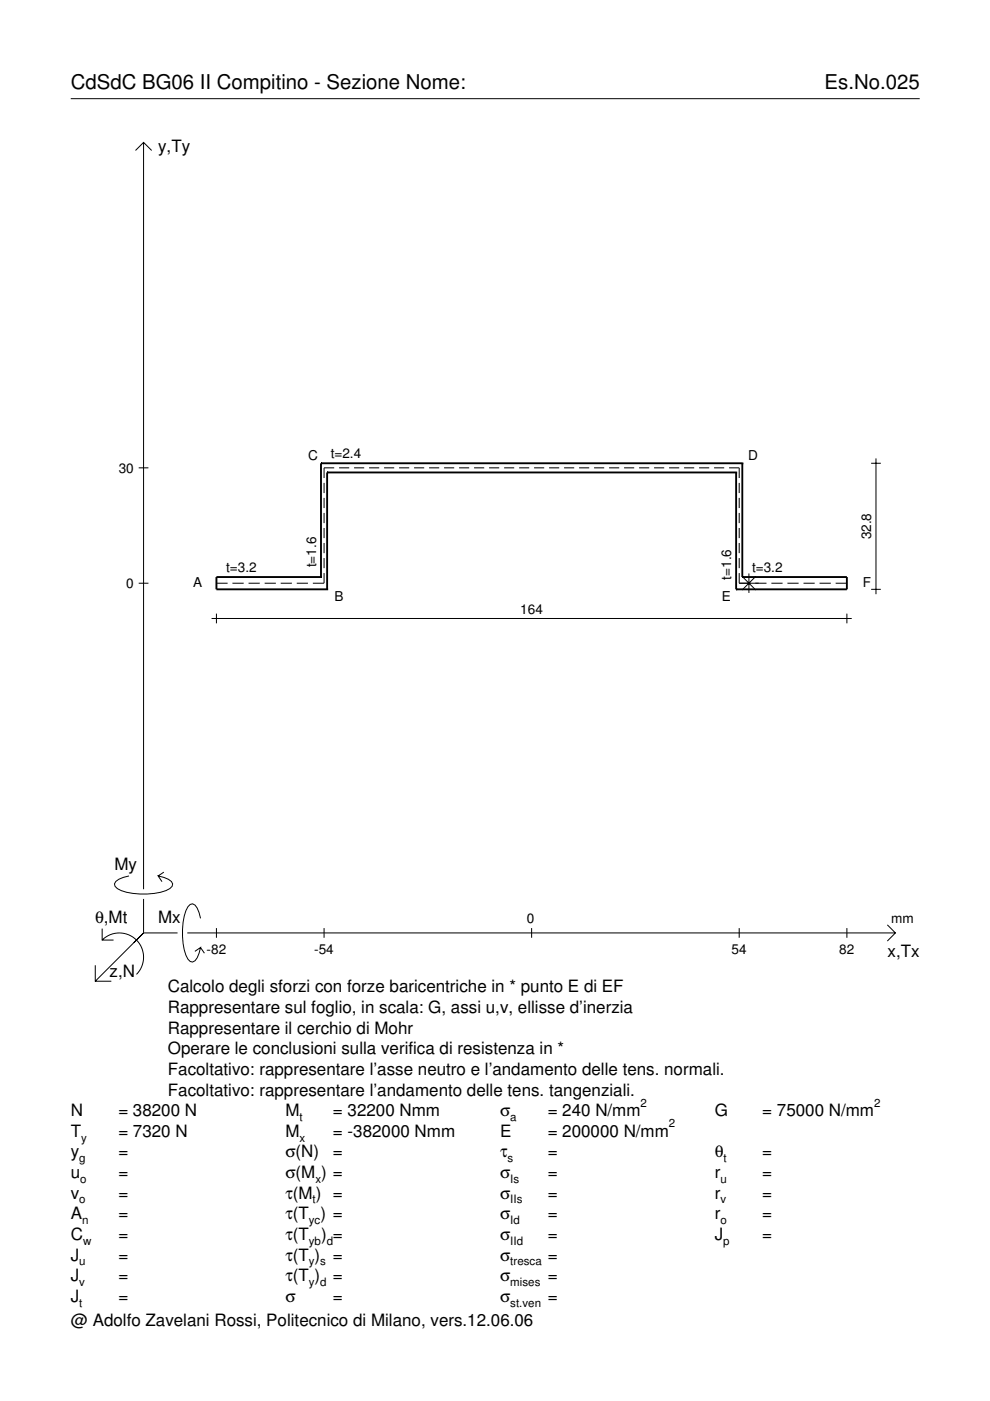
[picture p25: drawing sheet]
<svg xmlns="http://www.w3.org/2000/svg" width="210mm" height="297mm" viewBox="0 0 210 297" stroke-linecap="round" stroke-linejoin="round" font-family="sans-serif">
<defs><g id="words">
<g font-size="4.3">
<text x="15" y="18.9">CdSdC BG06 II Compitino - Sezione Nome:</text>
<text x="174.8" y="18.9">Es.No.025</text>
</g>
<g font-size="3.6">
<text x="33.5" y="32.3">y,Ty</text>
<text x="24.3" y="184.4">My</text>
<text x="20.1" y="195.7">θ,Mt</text>
<text x="33.5" y="195.7">Mx</text>
<text x="188.2" y="203">x,Tx</text>
<text x="23.2" y="207.1">z,N</text>
<text x="35.6" y="210.4">Calcolo degli sforzi con forze baricentriche in * punto E di EF</text>
<text x="35.6" y="214.8">Rappresentare sul foglio, in scala: G, assi u,v, ellisse d’inerzia</text>
<text x="35.6" y="219.2">Rappresentare il cerchio di Mohr</text>
<text x="35.6" y="223.5">Operare le conclusioni sulla verifica di resistenza in *</text>
<text x="35.6" y="227.9">Facoltativo: rappresentare l’asse neutro e l’andamento delle tens. normali.</text>
<text x="35.6" y="232.3">Facoltativo: rappresentare l’andamento delle tens. tangenziali.</text>
<text x="15" y="236.7">N</text>
<text x="25.1" y="236.7">= 38200 N</text>
<text x="60.5" y="236.7">M</text>
<text x="70.6" y="236.7">= 32200 Nmm</text>
<text x="106" y="236.7">σ</text>
<text x="116.1" y="236.7">= 240 N/mm</text>
<text x="151.5" y="236.7">G</text>
<text x="161.6" y="236.7">= 75000 N/mm</text>
<text x="15" y="241">T</text>
<text x="15" y="245.4">y</text>
<text x="25.1" y="241">= 7320 N</text>
<text x="25.1" y="245.4">=</text>
<text x="60.5" y="241">M</text>
<text x="60.5" y="245.4">σ(N)</text>
<text x="70.6" y="241">= -382000 Nmm</text>
<text x="70.6" y="245.4">=</text>
<text x="106" y="241">E</text>
<text x="106" y="245.4">τ</text>
<text x="116.1" y="241">= 200000 N/mm</text>
<text x="116.1" y="245.4">=</text>
<text x="151.5" y="245.4">θ</text>
<text x="161.6" y="245.4">=</text>
<text x="15" y="249.8">u</text>
<text x="25.1" y="249.8">=</text>
<text x="60.5" y="249.8">σ(M ) =</text>
<text x="106" y="249.8">σ</text>
<text x="116.1" y="249.8">=</text>
<text x="151.5" y="249.8">r</text>
<text x="161.6" y="249.8">=</text>
<text x="15" y="254.2">v</text>
<text x="25.1" y="254.2">=</text>
<text x="60.5" y="254.2">τ(M ) =</text>
<text x="106" y="254.2">σ</text>
<text x="116.1" y="254.2">=</text>
<text x="151.5" y="254.2">r</text>
<text x="161.6" y="254.2">=</text>
<text x="15" y="258.5">A</text>
<text x="15" y="262.9">C</text>
<text x="25.1" y="258.5">=</text>
<text x="25.1" y="262.9">=</text>
<text x="60.5" y="258.5">τ(T ) =</text>
<text x="60.5" y="262.9">τ(T</text>
<text x="68.1" y="262.9">) =</text>
<text x="106" y="258.5">σ</text>
<text x="106" y="262.9">σ</text>
<text x="116.1" y="258.5">=</text>
<text x="116.1" y="262.9">=</text>
<text x="151.5" y="258.5">r</text>
<text x="151.5" y="262.9">J</text>
<text x="161.6" y="258.5">=</text>
<text x="161.6" y="262.9">=</text>
<text x="15" y="267.3">J</text>
<text x="25.1" y="267.3">=</text>
<text x="60.5" y="267.3">τ(T )</text>
<text x="70.6" y="267.3">=</text>
<text x="106" y="267.3">σ</text>
<text x="116.1" y="267.3">=</text>
<text x="15" y="271.7">J</text>
<text x="25.1" y="271.7">=</text>
<text x="60.5" y="271.7">τ(T )</text>
<text x="70.6" y="271.7">=</text>
<text x="106" y="271.7">σ</text>
<text x="116.1" y="271.7">=</text>
<text x="15" y="281.2">@ Adolfo Zavelani Rossi, Politecnico di Milano, vers.12.06.06</text>
<text x="15" y="276">J</text>
<text x="25.1" y="276">=</text>
<text x="60.5" y="276">σ</text>
<text x="70.6" y="276">=</text>
<text x="106" y="276">σ</text>
<text x="116.1" y="276">=</text>
</g>
<g font-size="2.9">
<text x="25.2" y="100.2">30</text>
<text x="65.3" y="97.5">C</text>
<text x="70.1" y="97.2">t=2.4</text>
<text x="158.6" y="97.5">D</text>
<text x="184.7" y="114.4" transform="rotate(-90 184.7 114.4)">32.8</text>
<text x="26.8" y="124.7">0</text>
<text x="41" y="124.6">A</text>
<text x="47.9" y="121.3">t=3.2</text>
<text x="67" y="120.3" transform="rotate(-90 67 120.3)">t=1.6</text>
<text x="155" y="122.9" transform="rotate(-90 155 122.9)">t=1.6</text>
<text x="159.4" y="121.3">t=3.2</text>
<text x="183" y="124.6">F</text>
<text x="70.9" y="127.5">B</text>
<text x="110.3" y="130.1">164</text>
<text x="153" y="127.5">E</text>
<text x="111.7" y="195.7">0</text>
<text x="189" y="195.7">mm</text>
<text x="43.8" y="202.2">-82</text>
<text x="66.6" y="202.2">-54</text>
<text x="155.1" y="202.2">54</text>
<text x="178" y="202.2">82</text>
</g>
<g font-size="2.4">
<text x="63.5" y="237.7">t</text>
<text x="108.2" y="237.7">a</text>
<text x="135.8" y="234.7">2</text>
<text x="141.8" y="239">2</text>
<text x="185.3" y="234.7">2</text>
<text x="17.2" y="242">y</text>
<text x="63.5" y="242">x</text>
<text x="16.8" y="246.4">g</text>
<text x="17" y="250.8">o</text>
<text x="66.9" y="250.8">x</text>
<text x="107.6" y="246.4">s</text>
<text x="108.2" y="250.8">Is</text>
<text x="152.7" y="250.8">u</text>
<text x="153.4" y="246.4">t</text>
<text x="16.8" y="255.2">o</text>
<text x="66.3" y="255.2">t</text>
<text x="108.2" y="255.2">IIs</text>
<text x="152.7" y="255.2">v</text>
<text x="17.4" y="259.5">n</text>
<text x="17.6" y="263.9">w</text>
<text x="65.5" y="259.5">yc</text>
<text x="65.5" y="263.9">yb d</text>
<text x="108.2" y="259.5">Id</text>
<text x="108.2" y="263.9">IId</text>
<text x="152.7" y="259.5">o</text>
<text x="153.3" y="263.9">p</text>
<text x="16.8" y="268.3">u</text>
<text x="65.5" y="268.3">y s</text>
<text x="108.2" y="268.3">tresca</text>
<text x="16.8" y="272.7">v</text>
<text x="65.5" y="272.7">y d</text>
<text x="108.2" y="272.7">mises</text>
<text x="16.8" y="277">t</text>
<text x="108.2" y="277">st.ven</text>
</g>
</g></defs>
<g fill="none" stroke="#000" stroke-width=".21">
<path d="M15 20.9h180M28.7 31.9l1.7-1.7 1.8 1.7M30.4 30.2v158.3M29.4 99.2h2.1M70.9 99.2h-2.2v2.2M71.9 99.2h2.1M75.1 99.2h2.1M78.2 99.2h2.2M81.4 99.2h2.2M84.6 99.2h2.2M87.8 99.2h2.1M91 99.2h2.1"/>
<path d="M94.1 99.2h2.2M97.3 99.2h2.2M100.5 99.2h2.2M103.7 99.2h2.1M106.9 99.2h2.1M110.1 99.2h2.1M113.2 99.2h2.2M116.4 99.2h2.2M119.6 99.2h2.1M122.8 99.2h2.1M126 99.2h2.1M129.1 99.2h2.2"/>
<path d="M132.3 99.2h2.2M135.5 99.2h2.1M138.7 99.2h2.1M141.9 99.2h2.1M145 99.2h2.2M148.2 99.2h2.2M151.4 99.2h2.1M154.6 99.2h2.1v2.2M184.7 98.2h2.1M185.7 97.2v28.8M68.7 102.4v2.1M68.7 105.6v2.1"/>
<path d="M68.7 108.8v2.1M68.7 111.9v2.2M68.7 115.1v2.2M68.7 118.3v2.2M156.7 102.4v2.1M156.7 105.6v2.1M156.7 108.8v2.1M156.7 111.9v2.2M156.7 115.1v2.2M156.7 118.3v2.2M29.4 123.7h2.1M44.9 131.1h135.7"/>
<path d="M45.9 123.7h2.4M45.9 130.1v2.1M49.3 123.7h2.4M52.7 123.7h2.4M56.1 123.7h2.4M59.5 123.7h2.4M62.9 123.7h2.4M68.7 121.5v2.2h-2.4M156.7 121.5v2.2h5.8M157.3 122.2l2.9 2.9M158.8 121.6v4.1M160.2 122.2l-2.9 2.9"/>
<path d="M163.5 123.7h2.4M167 123.7h2.3M170.4 123.7h2.3M173.8 123.7h2.3M177.2 123.7h2.4M179.6 130.1v2.1M184.7 125h2.1M21.7 199.3a5.1 5.1 0 0 1 7.2 0 5.1 5.1 0 0 1 0 7.3M21.7 196.9v2.4h2.4M27.3 185.7a3.6 3.6 0 0 0-3 1.7l.1 .5a5.6 5.6 0 0 0 3.8 1.5 13.4 13.4 0 0 0 7.8-1l.5-.5 .1-.5a3.6 3.6 0 0 0-3.1-1.7l.8 1.2M30.4 190.6v7.2M30.4 197.8l-10.2 10.2"/>
<path d="M30.4 197.8h7.2M34.7 184.9l-1.2 .8M39.7 197.8h150.1M42.5 194.7a3.6 3.6 0 0 0-1.7-3.1l-.5 .2a5.7 5.7 0 0 0-1.5 3.7 13.3 13.3 0 0 0 1 7.9l.5 .5 .5 .1a3.6 3.6 0 0 0 1.7-3.1l-1.2 .8M45.9 196.8v2M68.7 196.8v2M112.7 196.8v2M156.7 196.8v2M179.6 196.8v2M188.1 196.1l1.7 1.7-1.7 1.7M20.2 204.7v3.3h3.4M42.5 200.9l.8 1.2"/>
</g>
<g fill="none" stroke="#000" stroke-width=".4">
<path d="M68.1 98.2h.1M68.1 98.2v24.1M68.1 98.2h89.3M157.4 98.2h.1M157.4 98.2v24.1M69.4 100.2h.1M69.4 100.2v24.8M69.4 100.2h86.7M156.1 100.2h.1M156.1 100.2v24.8M68.1 122.3h.1M68.1 122.3h-22.2v2.7h23.5"/>
<path d="M69.4 125h.1M156.1 125h.1M157.4 122.3h.1M157.4 122.3h22.2v2.7h-23.5"/>
</g>
<use href="#words"/>
</svg>
